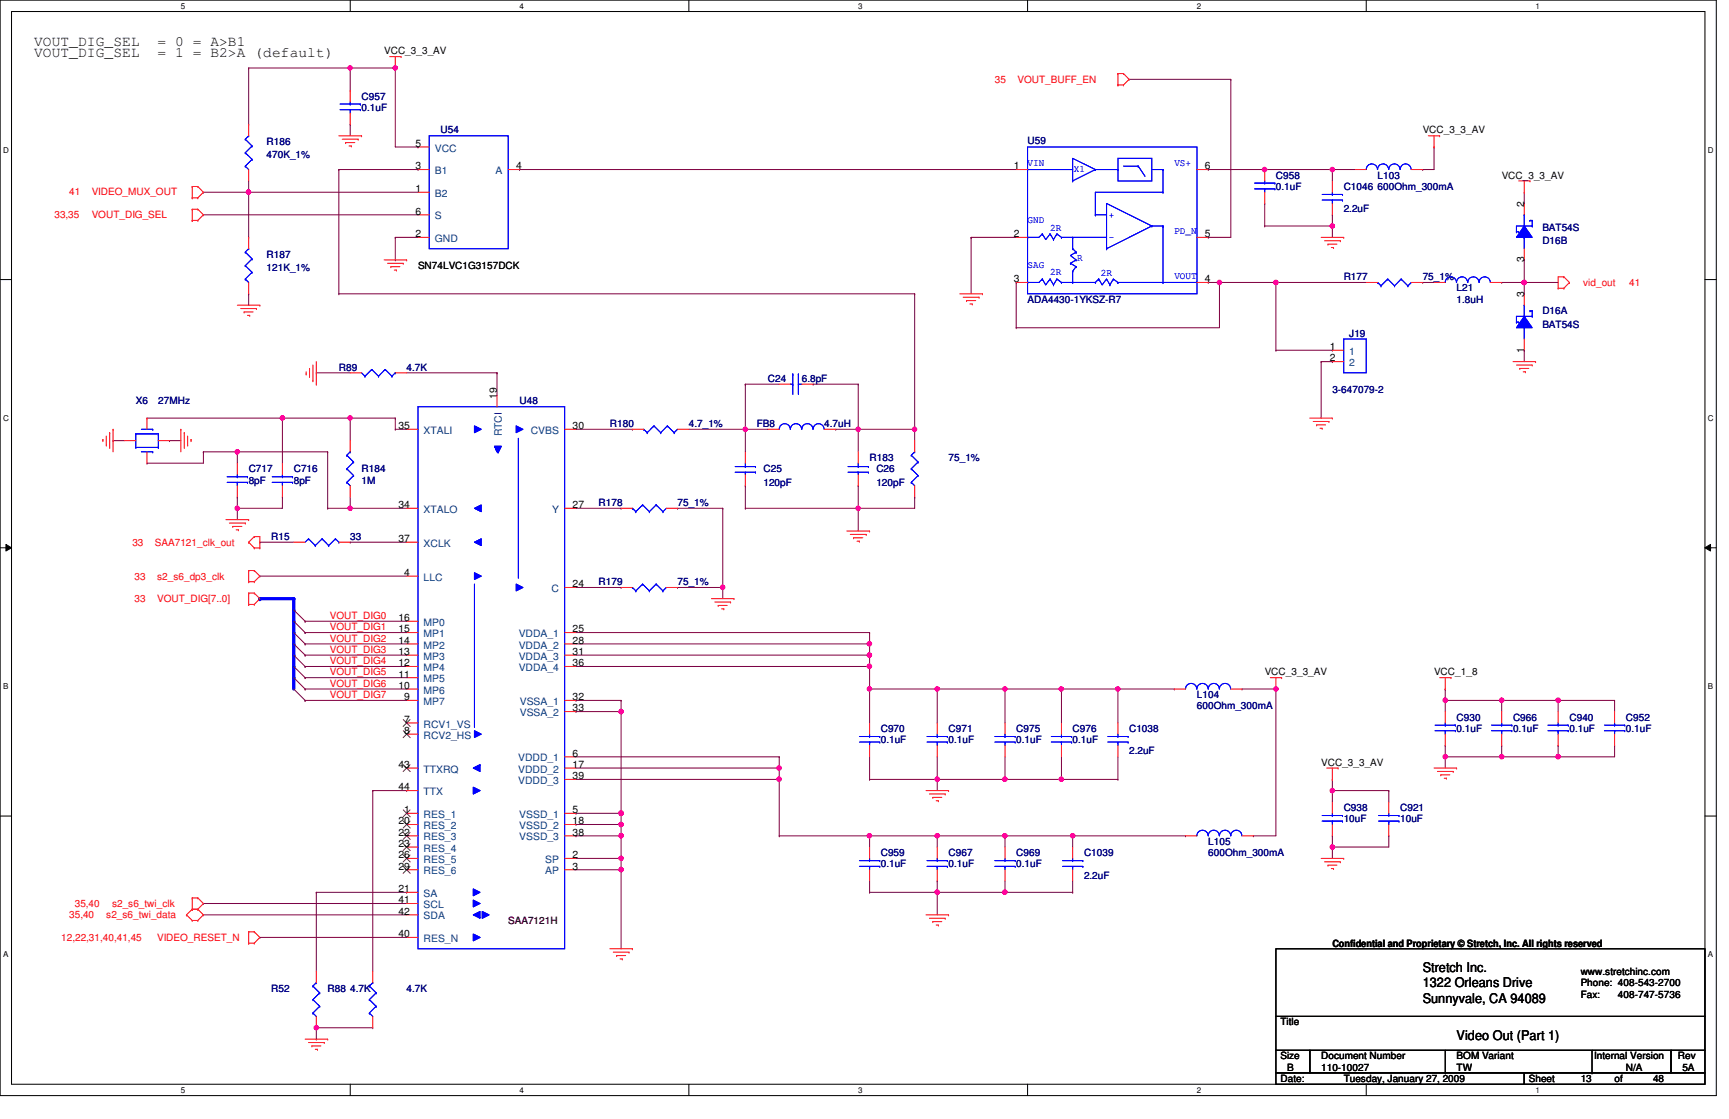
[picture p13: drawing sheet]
<svg xmlns="http://www.w3.org/2000/svg" width="432mm" height="279mm" viewBox="0 0 432 279" stroke-linecap="round" stroke-linejoin="round" font-family="sans-serif">
<defs><g id="words">
<g font-size="3.6">
<text x="8.5" y="11.4">VOUT_DIG_SEL</text>
<text x="39.3" y="11.4">= 0 = A&gt;B1</text>
<text x="8.5" y="14.3">VOUT_DIG_SEL</text>
<text x="39.3" y="14.3">= 1 = B2&gt;A (default)</text>
</g>
<g font-size="3.3">
<text x="355.3" y="242.7">Stretch Inc.</text>
<text x="355.3" y="246.5">1322 Orleans Drive</text>
<text x="355.3" y="250.4">Sunnyvale, CA 94089</text>
<text x="363.8" y="259.6">Video Out (Part 1)</text>
</g>
<g font-size="2.5">
<text x="95.9" y="13.6">VCC_3_3_AV</text>
<text x="355.3" y="33.3">VCC_3_3_AV</text>
<text x="103.8" y="36.7">5</text>
<text x="103.8" y="48">1</text>
<text x="103.8" y="42.3">3</text>
<text x="128.9" y="42.3">4</text>
<text x="253.2" y="42.3">1</text>
<text x="300.9" y="42.3">6</text>
<text x="375" y="44.6">VCC_3_3_AV</text>
<text x="103.8" y="53.6">6</text>
<text x="380.6" y="51.6" transform="rotate(-90 380.6 51.6)">2</text>
<text x="103.8" y="59.2">2</text>
<text x="253.2" y="59.2">2</text>
<text x="300.9" y="59.2">5</text>
<text x="380.6" y="65.5" transform="rotate(-90 380.6 65.5)">3</text>
<text x="104.4" y="67.1">SN74LVC1G3157DCK</text>
<text x="253.2" y="70.5">3</text>
<text x="300.9" y="70.5">4</text>
<text x="380.6" y="74.2" transform="rotate(-90 380.6 74.2)">3</text>
<text x="332.1" y="87.4">1</text>
<text x="380.6" y="88.1" transform="rotate(-90 380.6 88.1)">1</text>
<text x="332.1" y="90.3">2</text>
<text x="124.1" y="99.6" transform="rotate(-90 124.1 99.6)">19</text>
<text x="99.5" y="107.1">35</text>
<text x="143" y="107.1">30</text>
<text x="99.5" y="126.9">34</text>
<text x="143" y="126.9">27</text>
<text x="99.5" y="135.3">37</text>
<text x="101" y="143.8">4</text>
<text x="143" y="146.6">24</text>
<text x="99.5" y="155.1">16</text>
<text x="99.5" y="157.9">15</text>
<text x="99.5" y="160.7">14</text>
<text x="143" y="157.9">25</text>
<text x="143" y="160.7">28</text>
<text x="99.5" y="163.5">13</text>
<text x="99.5" y="166.4">12</text>
<text x="143" y="163.5">31</text>
<text x="143" y="166.4">36</text>
<text x="99.5" y="169.2">11</text>
<text x="99.5" y="172">10</text>
<text x="315.8" y="168.7">VCC_3_3_AV</text>
<text x="358.1" y="168.7">VCC_1_8</text>
<text x="101" y="174.8">9</text>
<text x="143" y="174.8">32</text>
<text x="143" y="177.6">33</text>
<text x="101" y="180.5">7</text>
<text x="101" y="183.3">8</text>
<text x="99.5" y="191.7">43</text>
<text x="143" y="188.9">6</text>
<text x="143" y="191.7">17</text>
<text x="329.9" y="191.2">VCC_3_3_AV</text>
<text x="99.5" y="197.4">44</text>
<text x="143" y="194.6">39</text>
<text x="101" y="203">1</text>
<text x="143" y="203">5</text>
<text x="99.5" y="205.8">20</text>
<text x="99.5" y="208.7">22</text>
<text x="143" y="205.8">18</text>
<text x="143" y="208.7">38</text>
<text x="99.5" y="211.5">23</text>
<text x="99.5" y="214.3">26</text>
<text x="143" y="214.3">2</text>
<text x="99.5" y="217.1">29</text>
<text x="143" y="217.1">3</text>
<text x="99.5" y="222.8">21</text>
<text x="99.5" y="225.6">41</text>
<text x="99.5" y="228.4">42</text>
<text x="99.5" y="234">40</text>
<text x="332.7" y="236.4">Confidential and Proprietary © Stretch, Inc. All rights reserved</text>
<text x="394.8" y="243.4">www.stretchinc.com</text>
<text x="394.8" y="246.3">Phone: 408-543-2700</text>
<text x="394.8" y="249.2">Fax:</text>
<text x="404.1" y="249.2">408-747-5736</text>
<text x="319.8" y="256">Title</text>
<text x="319.8" y="264.5">Size</text>
<text x="321.5" y="267.3">B</text>
<text x="329.9" y="264.5">Document Number</text>
<text x="329.9" y="267.3">110-10027</text>
<text x="363.8" y="264.5">BOM Variant</text>
<text x="363.8" y="267.3">TW</text>
<text x="398.1" y="264.5">Internal Version</text>
<text x="406.1" y="267.3">N/A</text>
<text x="419" y="264.5">Rev</text>
<text x="420.2" y="267.3">5A</text>
<text x="319.8" y="270.1">Date:</text>
<text x="335.6" y="270.1">Tuesday, January 27, 2009</text>
<text x="381.8" y="270.1">Sheet</text>
<text x="394.8" y="270.1">13</text>
<text x="403.2" y="270.1">of</text>
<text x="412.8" y="270.1">48</text>
</g>
<g font-size="2.5" fill="#f00">
<text x="248.5" y="20.6">35</text>
<text x="254.1" y="20.6">VOUT_BUFF_EN</text>
<text x="17.3" y="48.8">41</text>
<text x="22.9" y="48.8">VIDEO_MUX_OUT</text>
<text x="13.6" y="54.5">33,35</text>
<text x="22.9" y="54.5">VOUT_DIG_SEL</text>
<text x="395.4" y="71.4">vid_out</text>
<text x="406.9" y="71.4">41</text>
<text x="33.1" y="136.2">33</text>
<text x="38.7" y="136.2">SAA7121_clk_out</text>
<text x="33.6" y="144.7">33</text>
<text x="39.2" y="144.7">s2_s6_dp3_clk</text>
<text x="33.6" y="150.3">33</text>
<text x="39.2" y="150.3">VOUT_DIG[7..0]</text>
<text x="82.4" y="154.6">VOUT_DIG0</text>
<text x="82.4" y="160.2">VOUT_DIG2</text>
<text x="82.4" y="157.4">VOUT_DIG1</text>
<text x="82.4" y="165.9">VOUT_DIG4</text>
<text x="82.4" y="163">VOUT_DIG3</text>
<text x="82.4" y="171.5">VOUT_DIG6</text>
<text x="82.4" y="168.7">VOUT_DIG5</text>
<text x="82.4" y="174.3">VOUT_DIG7</text>
<text x="18.7" y="226.4">35,40</text>
<text x="28" y="226.4">s2_s6_twi_clk</text>
<text x="17.3" y="229.3">35,40</text>
<text x="26.5" y="229.3">s2_s6_twi_data</text>
<text x="15.3" y="234.9">12,22,31,40,41,45</text>
<text x="39.2" y="234.9">VIDEO_RESET_N</text>
</g>
<g font-size="2.5" fill="#000080">
<text x="90.3" y="24.8">C957</text>
<text x="90.3" y="27.7">0.1uF</text>
<text x="110" y="33.3">U54</text>
<text x="256.6" y="35.9">U59</text>
<text x="66.6" y="36.2">R186</text>
<text x="66.6" y="39.5">470K_1%</text>
<text x="318.6" y="44.6">C958</text>
<text x="318.6" y="47.4">0.1uF</text>
<text x="335.6" y="47.4">C1046</text>
<text x="344" y="44.6">L103</text>
<text x="344" y="47.4">600Ohm_300mA</text>
<text x="335.6" y="53">2.2uF</text>
<text x="385.2" y="57.6">BAT54S</text>
<text x="66.6" y="64.3">R187</text>
<text x="385.2" y="61">D16B</text>
<text x="66.6" y="67.7">121K_1%</text>
<text x="335.6" y="70">R177</text>
<text x="355.3" y="70">75_1%</text>
<text x="256.6" y="75.6">ADA4430-1YKSZ-R7</text>
<text x="363.8" y="72.8">L21</text>
<text x="363.8" y="75.6">1.8uH</text>
<text x="385.2" y="78.4">D16A</text>
<text x="385.2" y="81.8">BAT54S</text>
<text x="337" y="84.1">J19</text>
<text x="84.6" y="92.5">R89</text>
<text x="101.6" y="92.5">4.7K</text>
<text x="191.8" y="95.3">C24</text>
<text x="200.2" y="95.3">6.8pF</text>
<text x="33.9" y="101">X6</text>
<text x="39.5" y="101">27MHz</text>
<text x="129.8" y="101">U48</text>
<text x="332.7" y="98.2">3-647079-2</text>
<text x="152.3" y="106.6">R180</text>
<text x="172" y="106.6">4.7_1%</text>
<text x="189" y="106.6">FB8</text>
<text x="205.9" y="106.6">4.7uH</text>
<text x="62.1" y="117.9">C717</text>
<text x="73.4" y="117.9">C716</text>
<text x="90.3" y="117.9">R184</text>
<text x="190.7" y="117.9">C25</text>
<text x="217.2" y="115.1">R183</text>
<text x="218.9" y="117.9">C26</text>
<text x="236.9" y="115.1">75_1%</text>
<text x="62.1" y="120.7">8pF</text>
<text x="73.4" y="120.7">8pF</text>
<text x="90.3" y="120.7">1M</text>
<text x="190.7" y="121.3">120pF</text>
<text x="218.9" y="121.3">120pF</text>
<text x="149.5" y="126.4">R178</text>
<text x="169.2" y="126.4">75_1%</text>
<text x="67.7" y="134.8">R15</text>
<text x="87.5" y="134.8">33</text>
<text x="149.5" y="146.1">R179</text>
<text x="169.2" y="146.1">75_1%</text>
<text x="298.9" y="174.3">L104</text>
<text x="298.9" y="177.1">600Ohm_300mA</text>
<text x="363.8" y="179.9">C930</text>
<text x="377.9" y="179.9">C966</text>
<text x="392" y="179.9">C940</text>
<text x="406.1" y="179.9">C952</text>
<text x="220" y="182.8">C970</text>
<text x="220" y="185.5">0.1uF</text>
<text x="236.9" y="182.8">C971</text>
<text x="236.9" y="185.5">0.1uF</text>
<text x="253.8" y="182.8">C975</text>
<text x="253.8" y="185.5">0.1uF</text>
<text x="267.9" y="182.8">C976</text>
<text x="267.9" y="185.5">0.1uF</text>
<text x="282" y="182.8">C1038</text>
<text x="363.8" y="182.8">0.1uF</text>
<text x="377.9" y="182.8">0.1uF</text>
<text x="392" y="182.8">0.1uF</text>
<text x="406.1" y="182.8">0.1uF</text>
<text x="282" y="188.4">2.2uF</text>
<text x="335.6" y="202.5">C938</text>
<text x="349.7" y="202.5">C921</text>
<text x="335.6" y="205.3">10uF</text>
<text x="349.7" y="205.3">10uF</text>
<text x="220" y="213.7">C959</text>
<text x="236.9" y="213.7">C967</text>
<text x="253.8" y="213.7">C969</text>
<text x="270.7" y="213.7">C1039</text>
<text x="301.8" y="210.9">L105</text>
<text x="301.8" y="213.7">600Ohm_300mA</text>
<text x="220" y="216.6">0.1uF</text>
<text x="236.9" y="216.6">0.1uF</text>
<text x="253.8" y="216.6">0.1uF</text>
<text x="270.7" y="219.4">2.2uF</text>
<text x="67.7" y="247.6">R52</text>
<text x="81.8" y="247.6">R88</text>
<text x="87.5" y="247.6">4.7K</text>
<text x="101.6" y="247.6">4.7K</text>
</g>
<g font-size="2.5" fill="#004080">
<text x="108.6" y="37.8">VCC</text>
<text x="108.6" y="43.5">B1</text>
<text x="123.8" y="43.5">A</text>
<text x="108.6" y="49.1">B2</text>
<text x="108.6" y="54.8">S</text>
<text x="108.6" y="60.4">GND</text>
<text x="337" y="88.6">1</text>
<text x="337" y="91.4">2</text>
<text x="105.8" y="108.3">XTALI</text>
<text x="125.3" y="109" transform="rotate(-90 125.3 109)">RTCI</text>
<text x="132.5" y="108.3">CVBS</text>
<text x="105.8" y="128.1">XTALO</text>
<text x="137.9" y="128.1">Y</text>
<text x="105.8" y="136.5">XCLK</text>
<text x="105.8" y="145">LLC</text>
<text x="137.8" y="147.8">C</text>
<text x="105.8" y="156.3">MP0</text>
<text x="105.8" y="159.1">MP1</text>
<text x="105.8" y="161.9">MP2</text>
<text x="129.5" y="159.1">VDDA_1</text>
<text x="129.5" y="161.9">VDDA_2</text>
<text x="105.8" y="164.7">MP3</text>
<text x="105.8" y="167.6">MP4</text>
<text x="129.5" y="164.7">VDDA_3</text>
<text x="129.5" y="167.6">VDDA_4</text>
<text x="105.8" y="170.3">MP5</text>
<text x="105.8" y="173.2">MP6</text>
<text x="105.8" y="176">MP7</text>
<text x="129.8" y="176">VSSA_1</text>
<text x="129.8" y="178.8">VSSA_2</text>
<text x="105.8" y="181.7">RCV1_VS</text>
<text x="105.8" y="184.4">RCV2_HS</text>
<text x="129.4" y="190.1">VDDD_1</text>
<text x="105.8" y="192.9">TTXRQ</text>
<text x="129.4" y="192.9">VDDD_2</text>
<text x="129.4" y="195.7">VDDD_3</text>
<text x="105.8" y="198.5">TTX</text>
<text x="105.8" y="204.2">RES_1</text>
<text x="105.8" y="207">RES_2</text>
<text x="105.8" y="209.8">RES_3</text>
<text x="129.7" y="204.2">VSSD_1</text>
<text x="129.7" y="207">VSSD_2</text>
<text x="129.7" y="209.8">VSSD_3</text>
<text x="105.8" y="212.6">RES_4</text>
<text x="105.8" y="215.5">RES_5</text>
<text x="136.1" y="215.5">SP</text>
<text x="105.8" y="218.3">RES_6</text>
<text x="136.1" y="218.3">AP</text>
<text x="105.8" y="223.9">SA</text>
<text x="105.8" y="226.7">SCL</text>
<text x="105.8" y="229.6">SDA</text>
<text x="105.8" y="235.2">RES_N</text>
</g>
<g font-size="2.5" fill="#00f">
<text x="256.6" y="41.5">VIN</text>
<text x="293.3" y="41.5">VS+</text>
<text x="268.2" y="42.9">X1</text>
<text x="256.6" y="55.6">GND</text>
<text x="262.3" y="57.6">2R</text>
<text x="276.9" y="54.5">+</text>
<text x="276.9" y="59.9">-</text>
<text x="293.3" y="58.4">PD_N</text>
<text x="269" y="65.2">R</text>
<text x="256.6" y="66.9">SAG</text>
<text x="262.3" y="68.6">2R</text>
<text x="275" y="68.9">2R</text>
<text x="293.3" y="69.7">VOUT</text>
</g>
<text font-size="2.5" fill="#400040" x="126.9" y="230.7">SAA7121H</text>
<g font-size="2">
<text x="45.2" y="2.2">5</text>
<text x="129.8" y="2.2">4</text>
<text x="214.3" y="2.2">3</text>
<text x="298.9" y="2.2">2</text>
<text x="383.5" y="2.2">1</text>
<text x=".8" y="38.1">D</text>
<text x="426.5" y="38.1">D</text>
<text x=".8" y="105.1">C</text>
<text x="426.5" y="105.1">C</text>
<text x=".8" y="172">B</text>
<text x="426.5" y="172">B</text>
<text x=".8" y="239">A</text>
<text x="426.5" y="239">A</text>
<text x="45.2" y="272.9">5</text>
<text x="129.8" y="272.9">4</text>
<text x="214.3" y="272.9">3</text>
<text x="298.9" y="272.9">2</text>
<text x="383.5" y="272.9">1</text>
</g>
</g></defs>
<path d="M0 0h428.6v273.6h-428.6zM2.9 2.9h422.9v267.8h-422.9z" fill="none" stroke="#000" stroke-width=".25"/>
<g fill="#fff">
<path d="M45.2 .4h1.1v2.2h-1.1z"/>
<path d="M45.2 271.1h1.1v2.2h-1.1z"/>
</g>
<path d="M87.5 0v2.9M87.5 270.7v2.9" fill="none" stroke="#000" stroke-width=".25"/>
<g fill="#fff">
<path d="M129.8 .4h1.1v2.2h-1.1z"/>
<path d="M129.8 271.1h1.1v2.2h-1.1z"/>
</g>
<path d="M172 0v2.9M172 270.7v2.9" fill="none" stroke="#000" stroke-width=".25"/>
<g fill="#fff">
<path d="M214.3 .4h1.1v2.2h-1.1z"/>
<path d="M214.3 271.1h1.1v2.2h-1.1z"/>
</g>
<path d="M256.6 0v2.9M256.6 270.7v2.9" fill="none" stroke="#000" stroke-width=".25"/>
<g fill="#fff">
<path d="M298.9 .4h1.1v2.2h-1.1z"/>
<path d="M298.9 271.1h1.1v2.2h-1.1z"/>
</g>
<path d="M341.2 0v2.9M341.2 270.7v2.9" fill="none" stroke="#000" stroke-width=".25"/>
<g fill="#fff">
<path d="M383.5 .4h1.1v2.2h-1.1z"/>
<path d="M383.5 271.1h1.1v2.2h-1.1z"/>
<path d="M.8 36.3h1.4v2.3h-1.4z"/>
<path d="M426.5 36.3h1.4v2.3h-1.4z"/>
<path d="M.8 103.3h1.4v2.2h-1.4z"/>
<path d="M426.5 103.3h1.4v2.2h-1.4z"/>
</g>
<path d="M0 69.8h2.9M425.8 69.8h2.8" fill="none" stroke="#000" stroke-width=".25"/>
<g fill="#fff">
<path d="M.8 170.2h1.3v2.3h-1.3z"/>
<path d="M426.5 170.2h1.3v2.3h-1.3z"/>
</g>
<path d="M0 136.8h2.9M1.5 135.9l1.4 .9-1.4 .8zM425.8 136.8l1.4-.9v1.7zM425.8 136.8h2.8" fill="none" stroke="#000" stroke-width=".25"/>
<path d="M1.5 135.9l1.4 .9-1.4 .8zM425.8 136.8l1.4-.9v1.7z" fill="#000"/>
<g fill="#fff">
<path d="M.8 237.2h1.3v2.2h-1.3z"/>
<path d="M426.5 237.2h1.3v2.2h-1.3z"/>
</g>
<path d="M0 203.8h2.9M425.8 203.8h2.8" fill="none" stroke="#000" stroke-width=".25"/>
<path d="M375 70.5h.1M375 70.5h5.7" fill="none" stroke="#800040" stroke-width=".25"/>
<circle cx="380.7" cy="70.5" r=".56" fill="#f0f"/>
<circle cx="380.7" cy="70.5" r=".56" fill="none" stroke="#f0f" stroke-width=".25"/>
<path d="M380.7 64.9h.1M380.7 70.5h.1M380.7 64.9v8.5" fill="none" stroke="#800040" stroke-width=".25"/>
<circle cx="380.7" cy="70.5" r=".56" fill="#f0f"/>
<circle cx="380.7" cy="70.5" r=".56" fill="none" stroke="#f0f" stroke-width=".25"/>
<path d="M380.7 70.5h.1M380.7 70.5h8.4M389.1 174.9h.1M389.1 174.9h14.1" fill="none" stroke="#800040" stroke-width=".25"/>
<circle cx="389.1" cy="174.8" r=".56" fill="#f0f"/>
<circle cx="389.1" cy="174.8" r=".56" fill="none" stroke="#f0f" stroke-width=".25"/>
<path d="M403.2 174.9h.1M403.2 174.9v2.8M389.1 189h.1M389.1 189h14.1" fill="none" stroke="#800040" stroke-width=".25"/>
<circle cx="389.1" cy="188.9" r=".56" fill="#f0f"/>
<circle cx="389.1" cy="188.9" r=".56" fill="none" stroke="#f0f" stroke-width=".25"/>
<path d="M375 174.9h.1M375 174.9h14.1M403.2 186.1h.1M403.2 186.1v2.9" fill="none" stroke="#800040" stroke-width=".25"/>
<circle cx="375" cy="174.8" r=".56" fill="#f0f"/>
<circle cx="375" cy="174.8" r=".56" fill="none" stroke="#f0f" stroke-width=".25"/>
<path d="M389.1 174.9h.1M389.1 174.9v2.8M375 189h.1M375 189h14.1" fill="none" stroke="#800040" stroke-width=".25"/>
<circle cx="375" cy="188.9" r=".56" fill="#f0f"/>
<circle cx="375" cy="188.9" r=".56" fill="none" stroke="#f0f" stroke-width=".25"/>
<path d="M332.7 197.4h.1M332.7 197.4h14.1M389.1 186.1h.1M389.1 186.1v2.9" fill="none" stroke="#800040" stroke-width=".25"/>
<circle cx="332.7" cy="197.4" r=".56" fill="#f0f"/>
<circle cx="332.7" cy="197.4" r=".56" fill="none" stroke="#f0f" stroke-width=".25"/>
<path d="M332.7 197.4h.1M332.7 197.4v2.8M346.8 197.4h.1M346.8 197.4v2.8M332.7 211.5h.1M332.7 211.5v2.8M346.8 208.7h.1M346.8 208.7v2.8h-14.1" fill="none" stroke="#800040" stroke-width=".25"/>
<circle cx="332.7" cy="211.5" r=".56" fill="#f0f"/>
<circle cx="332.7" cy="211.5" r=".56" fill="none" stroke="#f0f" stroke-width=".25"/>
<path d="M360.9 174.9h.1M360.9 174.9v2.8M360.9 189h.1M360.9 189v2.8" fill="none" stroke="#800040" stroke-width=".25"/>
<circle cx="360.9" cy="174.8" r=".56" fill="#f0f"/>
<circle cx="360.9" cy="174.8" r=".56" fill="none" stroke="#f0f" stroke-width=".25"/>
<path d="M360.9 174.9h.1M360.9 174.9h14.1M375 174.9h.1M375 174.9v2.8M332.7 194.6h.1M332.7 194.6v2.8M360.9 189h.1M360.9 189h14.1M332.7 208.7h.1M332.7 208.7v2.8" fill="none" stroke="#800040" stroke-width=".25"/>
<circle cx="360.9" cy="188.9" r=".56" fill="#f0f"/>
<circle cx="360.9" cy="188.9" r=".56" fill="none" stroke="#f0f" stroke-width=".25"/>
<g fill="none" stroke="#800040" stroke-width=".25">
<path d="M76.2 157.9h.1M76.2 155.1h.1M76.2 157.9h25.4M76.2 155.1h25.4M76.2 174.9h.1M76.2 172h.1M76.2 169.2h.1M76.2 166.4h.1M76.2 163.6h.1M76.2 160.8h.1M76.2 174.9h25.4M76.2 172h25.4"/>
<path d="M76.2 169.2h25.4M76.2 166.4h25.4M76.2 163.6h25.4M76.2 160.8h25.4M360.9 172h.1M360.9 172v2.9M360.9 186.1h.1M360.9 186.1v2.9M375 186.1h.1M375 186.1v2.9M143.8 205.9h.1M143.8 205.9h11.3"/>
</g>
<path d="M64.9 149.5h8.5" fill="none" stroke="#00f" stroke-width=".8"/>
<circle cx="64.9" cy="149.5" r=".4" fill="#00f"/>
<path d="M73.4 169.2v2.8" fill="none" stroke="#00f" stroke-width=".8"/>
<circle cx="73.4" cy="169.2" r=".4" fill="#00f"/>
<path d="M143.8 203.1h.1M143.8 203.1h11.3M155.1 217.2h.1M155.1 217.2v19.7" fill="none" stroke="#800040" stroke-width=".25"/>
<circle cx="155.1" cy="217.1" r=".56" fill="#f0f"/>
<circle cx="155.1" cy="217.1" r=".56" fill="none" stroke="#f0f" stroke-width=".25"/>
<path d="M143.8 177.7h.1M143.8 177.7h11.3M155.1 177.7h.1M155.1 177.7v25.4" fill="none" stroke="#800040" stroke-width=".25"/>
<circle cx="155.1" cy="203" r=".56" fill="#f0f"/>
<circle cx="155.1" cy="203" r=".56" fill="none" stroke="#f0f" stroke-width=".25"/>
<circle cx="155.1" cy="177.7" r=".56" fill="#f0f"/>
<circle cx="155.1" cy="177.7" r=".56" fill="none" stroke="#f0f" stroke-width=".25"/>
<path d="M143.8 174.9h.1M143.8 174.9h11.3M155.1 174.9h.1M155.1 174.9v2.8M155.1 203.1h.1M155.1 203.1v2.8M64.9 234.1h.1M64.9 234.1h36.7" fill="none" stroke="#800040" stroke-width=".25"/>
<circle cx="155.1" cy="203" r=".56" fill="#f0f"/>
<circle cx="155.1" cy="203" r=".56" fill="none" stroke="#f0f" stroke-width=".25"/>
<path d="M155.1 205.9h.1M155.1 205.9v2.8" fill="none" stroke="#800040" stroke-width=".25"/>
<circle cx="155.1" cy="205.9" r=".56" fill="#f0f"/>
<circle cx="155.1" cy="205.9" r=".56" fill="none" stroke="#f0f" stroke-width=".25"/>
<path d="M318.6 70.5h.1M318.6 70.5h22.6M143.8 208.7h.1M143.8 208.7h11.3" fill="none" stroke="#800040" stroke-width=".25"/>
<circle cx="318.6" cy="70.5" r=".56" fill="#f0f"/>
<circle cx="318.6" cy="70.5" r=".56" fill="none" stroke="#f0f" stroke-width=".25"/>
<path d="M143.8 214.3h11.3M155.1 214.3h.1" fill="none" stroke="#800040" stroke-width=".25"/>
<circle cx="155.1" cy="214.3" r=".55" fill="#f0f"/>
<circle cx="155.1" cy="214.3" r=".55" fill="none" stroke="#f0f" stroke-width=".25"/>
<path d="M155.1 208.7h.1M155.1 208.7v5.6" fill="none" stroke="#800040" stroke-width=".25"/>
<circle cx="155.1" cy="208.7" r=".56" fill="#f0f"/>
<circle cx="155.1" cy="208.7" r=".56" fill="none" stroke="#f0f" stroke-width=".25"/>
<g fill="none" stroke="#800040" stroke-width=".25">
<path d="M143.8 126.9h11.3M155.1 126.9h.1M169.2 126.9h.1M169.2 126.9h11.3M180.5 126.9h.1M180.5 126.9v22.6M143.8 146.7h11.3M155.1 146.7h.1M169.2 146.7h.1M169.2 146.7h11.3M180.5 146.7h.1M143.8 217.2h11.3"/>
<path d="M155.1 217.2h.1M155.1 214.3h.1M155.1 214.3v2.9"/>
</g>
<circle cx="180.5" cy="146.6" r=".56" fill="#f0f"/>
<circle cx="180.5" cy="146.6" r=".56" fill="none" stroke="#f0f" stroke-width=".25"/>
<path d="M217.2 172h.1M217.2 172v8.5M50.8 228.4h.1M50.8 225.6h.1M50.8 228.4h50.8M50.8 225.6h50.8" fill="none" stroke="#800040" stroke-width=".25"/>
<circle cx="217.1" cy="172" r=".55" fill="#f0f"/>
<circle cx="217.1" cy="172" r=".55" fill="none" stroke="#f0f" stroke-width=".25"/>
<path d="M217.2 172h16.9M234.1 172h.1M234.1 172v8.5" fill="none" stroke="#800040" stroke-width=".25"/>
<circle cx="234.1" cy="172" r=".55" fill="#f0f"/>
<circle cx="234.1" cy="172" r=".55" fill="none" stroke="#f0f" stroke-width=".25"/>
<path d="M234.1 172h16.9M251 172h.1M251 172v8.5" fill="none" stroke="#800040" stroke-width=".25"/>
<circle cx="251" cy="172" r=".55" fill="#f0f"/>
<circle cx="251" cy="172" r=".55" fill="none" stroke="#f0f" stroke-width=".25"/>
<path d="M251 172h14.1M265.1 172h.1" fill="none" stroke="#800040" stroke-width=".25"/>
<circle cx="265.1" cy="172" r=".55" fill="#f0f"/>
<circle cx="265.1" cy="172" r=".55" fill="none" stroke="#f0f" stroke-width=".25"/>
<path d="M265.1 172h.1M265.1 172v8.5M265.1 172h14.1M279.2 172h.1M310.2 172h.1M310.2 172h8.4M217.2 208.7h.1M217.2 208.7v2.8M217.2 208.7h16.9M234.1 208.7h.1" fill="none" stroke="#800040" stroke-width=".25"/>
<circle cx="234.1" cy="208.7" r=".56" fill="#f0f"/>
<circle cx="234.1" cy="208.7" r=".56" fill="none" stroke="#f0f" stroke-width=".25"/>
<path d="M234.1 208.7h.1M234.1 208.7v2.8M234.1 208.7h16.9M251 208.7h.1" fill="none" stroke="#800040" stroke-width=".25"/>
<circle cx="250.9" cy="208.7" r=".56" fill="#f0f"/>
<circle cx="250.9" cy="208.7" r=".56" fill="none" stroke="#f0f" stroke-width=".25"/>
<path d="M251 208.7h.1M251 208.7v2.8M251 208.7h16.9M267.9 208.7h.1" fill="none" stroke="#800040" stroke-width=".25"/>
<circle cx="267.9" cy="208.7" r=".56" fill="#f0f"/>
<circle cx="267.9" cy="208.7" r=".56" fill="none" stroke="#f0f" stroke-width=".25"/>
<path d="M234.1 222.8h.1M234.1 222.8v5.6" fill="none" stroke="#800040" stroke-width=".25"/>
<circle cx="234.1" cy="222.8" r=".56" fill="#f0f"/>
<circle cx="234.1" cy="222.8" r=".56" fill="none" stroke="#f0f" stroke-width=".25"/>
<path d="M251 220v2.8M251 222.8h.1" fill="none" stroke="#800040" stroke-width=".25"/>
<circle cx="250.9" cy="222.8" r=".56" fill="#f0f"/>
<circle cx="250.9" cy="222.8" r=".56" fill="none" stroke="#f0f" stroke-width=".25"/>
<g fill="none" stroke="#800040" stroke-width=".25">
<path d="M217.2 194.6h.1M217.2 189v5.6M217.2 194.6h16.9M234.1 194.6h.1M234.1 189v8.4M251 194.6h.1M251 194.6h14.1M251 189v5.6M265.1 194.6h.1M265.1 189v5.6M217.2 220v2.8M234.1 220h.1"/>
<path d="M234.1 220v2.8M217.2 222.8h.1M217.2 222.8h33.8M234.1 222.8h.1"/>
</g>
<circle cx="250.9" cy="194.6" r=".56" fill="#f0f"/>
<circle cx="250.9" cy="194.6" r=".56" fill="none" stroke="#f0f" stroke-width=".25"/>
<path d="M234.1 194.6h.1M234.1 194.6h16.9" fill="none" stroke="#800040" stroke-width=".25"/>
<circle cx="234.1" cy="194.6" r=".56" fill="#f0f"/>
<circle cx="234.1" cy="194.6" r=".56" fill="none" stroke="#f0f" stroke-width=".25"/>
<path d="M143.8 157.9h73.4M217.2 157.9h.1M217.2 157.9v2.9M143.8 160.8h73.4M217.2 160.8h.1" fill="none" stroke="#800040" stroke-width=".25"/>
<circle cx="217.1" cy="160.7" r=".56" fill="#f0f"/>
<circle cx="217.1" cy="160.7" r=".56" fill="none" stroke="#f0f" stroke-width=".25"/>
<path d="M143.8 163.6h73.4M217.2 163.6h.1M217.2 160.8v2.8" fill="none" stroke="#800040" stroke-width=".25"/>
<circle cx="217.1" cy="163.6" r=".56" fill="#f0f"/>
<circle cx="217.1" cy="163.6" r=".56" fill="none" stroke="#f0f" stroke-width=".25"/>
<path d="M143.8 166.4h73.4M217.2 166.4h.1M217.2 163.6v2.8" fill="none" stroke="#800040" stroke-width=".25"/>
<circle cx="217.1" cy="166.4" r=".56" fill="#f0f"/>
<circle cx="217.1" cy="166.4" r=".56" fill="none" stroke="#f0f" stroke-width=".25"/>
<path d="M217.2 172h.1M217.2 166.4v5.6M143.8 189h50.8M194.6 189h.1M194.6 191.8h.1M194.6 189v2.8" fill="none" stroke="#800040" stroke-width=".25"/>
<circle cx="194.6" cy="191.8" r=".56" fill="#f0f"/>
<circle cx="194.6" cy="191.8" r=".56" fill="none" stroke="#f0f" stroke-width=".25"/>
<path d="M194.6 208.7h22.6M217.2 208.7h.1" fill="none" stroke="#800040" stroke-width=".25"/>
<circle cx="217.1" cy="208.7" r=".56" fill="#f0f"/>
<circle cx="217.1" cy="208.7" r=".56" fill="none" stroke="#f0f" stroke-width=".25"/>
<path d="M143.8 191.8h50.8M194.6 191.8h.1M194.6 194.6h.1M194.6 191.8v2.8" fill="none" stroke="#800040" stroke-width=".25"/>
<circle cx="194.6" cy="194.6" r=".56" fill="#f0f"/>
<circle cx="194.6" cy="194.6" r=".56" fill="none" stroke="#f0f" stroke-width=".25"/>
<path d="M318.6 172h.1M318.6 172v36.7M143.8 194.6h50.8M194.6 194.6h.1M194.6 194.6v14.1M194.6 208.7h.1" fill="none" stroke="#800040" stroke-width=".25"/>
<circle cx="318.6" cy="172" r=".55" fill="#f0f"/>
<circle cx="318.6" cy="172" r=".55" fill="none" stroke="#f0f" stroke-width=".25"/>
<g fill="none" stroke="#800040" stroke-width=".25">
<path d="M87.5 31.1h.1M87.5 31.1v2.8M358.1 36.7h.1M358.1 36.7v5.6h-2.8M315.8 50.8h.1M315.8 50.8v5.6M332.7 42.3h.1M332.7 42.3h5.7M355.3 42.3h.1M355.3 70.5h.1M355.3 70.5h2.8M143.8 107.2h14.1"/>
<path d="M157.9 107.2h.1M172 107.2h14.1M186.1 107.2h.1M64.9 143.8h.1M64.9 143.8h36.7M279.2 172h.1M279.2 172v8.5M313 208.7h.1M313 208.7h5.6M79 222.8h.1M79 222.8v19.7M79 222.8h22.6"/>
<path d="M101.6 222.8h.1M79 259.5h.1M79 256.6v2.9"/>
</g>
<circle cx="279.2" cy="172" r=".55" fill="#f0f"/>
<circle cx="279.2" cy="172" r=".55" fill="none" stroke="#f0f" stroke-width=".25"/>
<path d="M279.2 172h14.1M293.3 172h.1M265.1 194.6h.1M265.1 194.6h14.1M279.2 194.6h.1M279.2 189v5.6" fill="none" stroke="#800040" stroke-width=".25"/>
<circle cx="265" cy="194.6" r=".56" fill="#f0f"/>
<circle cx="265" cy="194.6" r=".56" fill="none" stroke="#f0f" stroke-width=".25"/>
<path d="M332.7 42.3h.1M332.7 42.3v2.9M267.9 208.7h.1M267.9 208.7v2.8M267.9 220v2.8M267.9 208.7h28.2M296.1 208.7h.1M251 222.8h.1M251 222.8h16.9M267.9 222.8h.1" fill="none" stroke="#800040" stroke-width=".25"/>
<circle cx="332.7" cy="42.3" r=".56" fill="#f0f"/>
<circle cx="332.7" cy="42.3" r=".56" fill="none" stroke="#f0f" stroke-width=".25"/>
<path d="M315.8 42.3h.1M315.8 42.3h16.9" fill="none" stroke="#800040" stroke-width=".25"/>
<circle cx="315.8" cy="42.3" r=".56" fill="#f0f"/>
<circle cx="315.8" cy="42.3" r=".56" fill="none" stroke="#f0f" stroke-width=".25"/>
<path d="M124.1 93.1h.1M124.1 93.1v5.6M93.1 197.4h.1M93.1 197.4v45.1M93.1 197.4h8.5M101.6 197.4h.1M79 256.6h14.1M93.1 256.6h.1" fill="none" stroke="#800040" stroke-width=".25"/>
<circle cx="79" cy="256.6" r=".55" fill="#f0f"/>
<circle cx="79" cy="256.6" r=".55" fill="none" stroke="#f0f" stroke-width=".25"/>
<path d="M73.4 155.1v2.8" fill="none" stroke="#00f" stroke-width=".8"/>
<circle cx="73.4" cy="155.1" r=".4" fill="#00f"/>
<path d="M73.4 152.3v2.8" fill="none" stroke="#00f" stroke-width=".8"/>
<circle cx="73.4" cy="152.3" r=".4" fill="#00f"/>
<path d="M73.4 149.5v2.8" fill="none" stroke="#00f" stroke-width=".8"/>
<circle cx="73.4" cy="149.5" r=".4" fill="#00f"/>
<path d="M73.4 160.8v2.8" fill="none" stroke="#00f" stroke-width=".8"/>
<circle cx="73.4" cy="160.8" r=".4" fill="#00f"/>
<path d="M73.4 157.9v2.9" fill="none" stroke="#00f" stroke-width=".8"/>
<circle cx="73.4" cy="157.9" r=".4" fill="#00f"/>
<path d="M73.4 166.4v2.8" fill="none" stroke="#00f" stroke-width=".8"/>
<circle cx="73.4" cy="166.4" r=".4" fill="#00f"/>
<path d="M73.4 163.6v2.8" fill="none" stroke="#00f" stroke-width=".8"/>
<circle cx="73.4" cy="163.6" r=".4" fill="#00f"/>
<path d="M62.1 48h.1M62.1 48h42.3" fill="none" stroke="#800040" stroke-width=".25"/>
<circle cx="62.1" cy="48" r=".56" fill="#f0f"/>
<circle cx="62.1" cy="48" r=".56" fill="none" stroke="#f0f" stroke-width=".25"/>
<path d="M98.7 17h.1M98.7 17v19.7" fill="none" stroke="#800040" stroke-width=".25"/>
<circle cx="98.7" cy="16.9" r=".55" fill="#f0f"/>
<circle cx="98.7" cy="16.9" r=".55" fill="none" stroke="#f0f" stroke-width=".25"/>
<g fill="none" stroke="#800040" stroke-width=".25">
<path d="M98.7 36.7h5.7M104.4 36.7h.1M50.8 53.6h.1M50.8 53.6h53.6M84.6 42.3h.1M84.6 42.3v31.1M84.6 42.3h19.8M98.7 59.3h.1M98.7 59.3h5.7M98.7 59.3v5.6M104.4 42.3h.1M84.6 73.4h.1"/>
<path d="M84.6 73.4h143.8M98.7 64.9h.1M87.5 104.4h.1M87.5 104.4h11.2M87.5 126.9h.1M87.5 126.9h14.1"/>
</g>
<circle cx="87.4" cy="126.9" r=".55" fill="#f0f"/>
<circle cx="87.4" cy="126.9" r=".55" fill="none" stroke="#f0f" stroke-width=".25"/>
<path d="M59.3 112.8h.1M59.3 112.8v2.9M59.3 112.8h22.5M70.5 104.4h.1M70.5 104.4v11.3M81.8 112.8h.1M81.8 112.8v14.1M59.3 124.1h.1M59.3 126.9h.1M59.3 124.1v5.7M70.5 124.1h.1M70.5 124.1v2.8h-11.2" fill="none" stroke="#800040" stroke-width=".25"/>
<circle cx="59.2" cy="126.9" r=".55" fill="#f0f"/>
<circle cx="59.2" cy="126.9" r=".55" fill="none" stroke="#f0f" stroke-width=".25"/>
<path d="M50.8 112.8h.1M50.8 112.8h8.5" fill="none" stroke="#800040" stroke-width=".25"/>
<circle cx="59.2" cy="112.8" r=".55" fill="#f0f"/>
<circle cx="59.2" cy="112.8" r=".55" fill="none" stroke="#f0f" stroke-width=".25"/>
<path d="M87.5 104.4h.1M87.5 104.4v5.6" fill="none" stroke="#800040" stroke-width=".25"/>
<circle cx="87.4" cy="104.3" r=".55" fill="#f0f"/>
<circle cx="87.4" cy="104.3" r=".55" fill="none" stroke="#f0f" stroke-width=".25"/>
<path d="M70.5 104.4h.1M70.5 104.4h17" fill="none" stroke="#800040" stroke-width=".25"/>
<circle cx="70.5" cy="104.3" r=".56" fill="#f0f"/>
<circle cx="70.5" cy="104.3" r=".56" fill="none" stroke="#f0f" stroke-width=".25"/>
<path d="M315.8 56.4h.1M315.8 56.4h16.9M62.1 73.4h.1M62.1 73.4v2.8M380.7 87.5h.1M380.7 87.5v2.8M81.8 126.9h.1M81.8 126.9h5.7M87.5 126.9h.1M87.5 124.1v2.8" fill="none" stroke="#800040" stroke-width=".25"/>
<circle cx="332.7" cy="56.4" r=".56" fill="#f0f"/>
<circle cx="332.7" cy="56.4" r=".56" fill="none" stroke="#f0f" stroke-width=".25"/>
<path d="M332.7 56.4h.1M332.7 53.6h.1M332.7 53.6v5.7M214.3 107.2h.1M214.3 107.2h14.1" fill="none" stroke="#800040" stroke-width=".25"/>
<circle cx="228.4" cy="107.2" r=".55" fill="#f0f"/>
<circle cx="228.4" cy="107.2" r=".55" fill="none" stroke="#f0f" stroke-width=".25"/>
<circle cx="214.3" cy="107.2" r=".55" fill="#f0f"/>
<circle cx="214.3" cy="107.2" r=".55" fill="none" stroke="#f0f" stroke-width=".25"/>
<path d="M186.1 95.9h.1M186.1 95.9v16.9M186.1 107.2h.1M186.1 107.2h5.7M228.4 107.2h.1M228.4 107.2v2.8" fill="none" stroke="#800040" stroke-width=".25"/>
<circle cx="186.1" cy="107.2" r=".55" fill="#f0f"/>
<circle cx="186.1" cy="107.2" r=".55" fill="none" stroke="#f0f" stroke-width=".25"/>
<g fill="none" stroke="#800040" stroke-width=".25">
<path d="M380.7 50.8h.1M380.7 48v2.8M186.1 95.9h.1M186.1 95.9h8.5M203.1 95.9h.1M203.1 95.9h11.2M186.1 121.3h.1M186.1 121.3v5.6M214.3 121.3h.1M214.3 126.9h.1M214.3 121.3v11.3M228.4 124.1h.1"/>
<path d="M228.4 124.1v2.8h-14.1"/>
</g>
<circle cx="214.3" cy="126.9" r=".55" fill="#f0f"/>
<circle cx="214.3" cy="126.9" r=".55" fill="none" stroke="#f0f" stroke-width=".25"/>
<path d="M129.8 42.3h.1M129.8 42.3h124M242.5 59.3h.1M242.5 59.3h11.3M253.8 70.5h.1M253.8 70.5v11.3M304.5 70.5h.1M304.5 70.5v11.3h-50.7M253.8 81.8h.1" fill="none" stroke="#800040" stroke-width=".25"/>
<circle cx="304.5" cy="70.5" r=".56" fill="#f0f"/>
<circle cx="304.5" cy="70.5" r=".56" fill="none" stroke="#f0f" stroke-width=".25"/>
<path d="M62.1 17v14.1M87.5 17v5.6M62.1 31.1h.1M87.5 22.6h.1M62.1 48h.1M62.1 59.3h.1M62.1 45.2v14.1M301.8 59.3h.1M301.8 59.3h5.6" fill="none" stroke="#800040" stroke-width=".25"/>
<circle cx="87.4" cy="16.9" r=".54" fill="#f0f"/>
<circle cx="87.4" cy="16.9" r=".54" fill="none" stroke="#f0f" stroke-width=".25"/>
<g fill="none" stroke="#800040" stroke-width=".25">
<path d="M62.1 17h.1M62.1 17h36.6M87.5 17h.1M282 19.8h.1M282 19.8h25.4M307.4 19.8h.1M307.4 19.8v39.5M50.8 48h.1M50.8 48h11.3M242.5 59.3h.1M242.5 59.3v14.1M301.8 42.3h.1"/>
<path d="M301.8 42.3h14M228.4 73.4h.1M228.4 73.4v33.8M301.8 70.5h.1M301.8 70.5h16.8v17M304.5 70.5h.1M79 93.1h.1M79 93.1h8.5M101.6 93.1h22.5M124.1 93.1h.1M214.3 95.9h.1M214.3 95.9v16.9"/>
<path d="M318.6 87.5h.1M318.6 87.5h14.1M329.9 90.3h.1M329.9 90.3v14.1M329.9 90.3h2.8M332.7 90.3h.1M332.7 87.5h.1M28.2 110h.1M28.2 110h2.9M36.7 115.7h.1M36.7 104.4h.1M36.7 104.4h33.8"/>
<path d="M42.3 110h.1M42.3 110h2.9M50.8 112.8h.1M50.8 112.8v2.9h-14.1M98.7 104.4h.1M98.7 107.2h.1M98.7 104.4v2.8M98.7 107.2h2.9M208.7 107.2h.1M208.7 107.2h5.6M214.3 107.2h.1M64.9 135.4h.1"/>
<path d="M64.9 135.4h8.5M87.5 135.4h.1M87.5 135.4h14.1M186.1 126.9h.1M186.1 126.9h28.2M73.4 152.3l2.8 2.8M73.4 155.1l2.8 2.8M73.4 157.9l2.8 2.9M76.2 155.1h.1M76.2 157.9h.1M73.4 172l2.8 2.9M73.4 169.2l2.8 2.8"/>
<path d="M73.4 166.4l2.8 2.8M73.4 163.6l2.8 2.8M73.4 160.8l2.8 2.8M76.2 174.9h.1M76.2 172h.1M76.2 169.2h.1M76.2 166.4h.1M76.2 160.8h.1M76.2 163.6h.1"/>
</g>
<g fill="none" stroke="#f00" stroke-width=".25">
<path d="M97.3 14.1h2.9M98.7 17h.1M98.7 14.1v2.9M100.2 14.1h.1M279.2 18.4h.1M279.2 18.4h1.4M279.2 18.4v2.8M280.6 18.4h.1M280.6 18.4l1.4 1.4-1.4 1.4M62.1 31.1v2.8M84.6 33.9h5.7M85.5 34.8h4"/>
<path d="M86.3 35.6h.1M86.3 35.6h2.3M87.2 36.4h.6M87.8 36.4h.1M89.5 34.8h.1M90.3 33.9h.1M279.2 21.2h.1M279.2 21.2h1.4M280.6 21.2h.1M356.7 33.9h2.8M358.1 36.7h.1M358.1 33.9v2.8"/>
<path d="M359.5 33.9h.1M48 49.4h.1M48 46.6h.1M48 55h.1M48 52.2h.1M48 49.4h1.4M48 46.6h1.4M48 46.6v2.8M48 52.2v2.8M48 55h1.4M48 52.2h1.4M49.4 46.6h.1"/>
<path d="M49.4 49.4h.1M49.4 52.2h.1M49.4 55h.1M49.4 46.6l1.4 1.4-1.4 1.4M49.4 52.2l1.4 1.4-1.4 1.4M62.1 42.3v2.9M329.9 59.3h5.7M335.6 59.3h.1M338.4 42.3h2.8M352.5 42.3h2.8M379.3 45.2h2.8M380.7 48h.1"/>
<path d="M380.7 45.2v2.8M382.1 45.2h.1M59.3 76.2h5.6M60.1 77h4M61 77.9h.1M61 77.9h2.2M61.8 78.7h.6M62.4 78.7h.1M64.1 77h.1M64.9 76.2h.1M95.9 64.9h5.7M96.8 65.7h3.9"/>
<path d="M97.6 66.6h.1M97.6 66.6h2.3M98.5 67.4h.5M99 67.4h.1M100.7 65.7h.1M101.6 64.9h.1M239.7 73.4h5.7M240.5 74.2h4M241.4 75.1h.1M241.4 75.1h2.3M242.2 75.9h.6M242.8 75.9h.1"/>
<path d="M244.5 74.2h.1M245.4 73.4h.1M330.8 60.1h3.9M331.6 61h.1M331.6 61h2.3M332.5 61.8h.5M333 61.8h.1M334.7 60.1h.1M389.1 72h.1M389.1 72h1.5M390.6 72h.1M390.6 69.1h.1"/>
<path d="M390.6 69.1l1.4 1.4M390.6 69.1h-1.5v2.9M392 70.5h.1M392 70.5l-1.4 1.5M76.5 93.4h.1M76.5 92.8v.6M77.3 92h.1M77.3 92v2.2M78.1 95.1h.1M78.1 91.1v4M79 95.9h.1M79 90.3v5.6"/>
<path d="M377.9 90.3h5.6M378.7 91.1h4M379.6 92h.1M379.6 92h2.2M380.4 92.8h.6M381 92.8h.1M382.7 91.1h.1M383.5 90.3h.1M25.7 109.7h.1M25.7 109.7v.6M26.5 111.1h.1M26.5 108.9v2.2"/>
<path d="M27.4 108h.1M27.4 108v4M28.2 107.2h.1M28.2 107.2v5.6M45.2 107.2h.1M45.2 107.2v5.6M46 108h.1M46 108v4M46.9 111.1h.1M46.9 108.9v2.2M47.7 109.7h.1M47.7 109.7v.6"/>
<path d="M191.8 107.2h2.8M205.9 107.2h2.8M214.3 112.8v2.9M214.3 118.5v2.8M228.4 110v2.8M327.1 104.4h5.6M328 105.2h3.9M328.8 106.1h.1M328.8 106.1h2.2M329.6 106.9h.6M330.2 106.9h.1M331.9 105.2h.1"/>
<path d="M332.7 104.4h.1M56.4 129.8h5.7M57.3 130.6h4M58.1 131.4h.1M58.1 131.4h2.3M59 132.3h.6M59.6 132.3h.1M61.3 130.6h.1M62.1 129.8h.1M62.1 135.4h.1M62.1 135.4l1.4 1.4M63.5 136.8h.1"/>
<path d="M63.5 134h.1M63.5 134l-1.4 1.4M63.5 136.8h1.4M63.5 134h1.4v2.8M64.9 136.8h.1M211.5 132.6h5.7M212.3 133.4h4M213.2 134.3h.1M213.2 134.3h2.3M214 135.1h.6M214.6 135.1h.1M216.3 133.4h.1"/>
<path d="M217.2 132.6h.1M228.4 121.3v2.8M62.1 145.2h.1M62.1 142.5h.1M62.1 150.9h.1M62.1 148.1h.1M62.1 142.5v2.7M62.1 148.1v2.8M62.1 145.2h1.4M62.1 142.5h1.4M62.1 150.9h1.4M62.1 148.1h1.4"/>
<path d="M63.5 142.5h.1M63.5 145.2h.1M63.5 148.1h.1M63.5 150.9h.1M63.5 142.5l1.4 1.3-1.4 1.4M63.5 148.1l1.4 1.4-1.4 1.4M177.7 149.5h5.6M178.5 150.3h4M179.4 151.2h.1M179.4 151.2h2.2M180.2 152h.6M180.8 152h.1"/>
<path d="M182.5 150.3h.1M183.3 149.5h.1M317.2 169.2h2.9M318.6 172h.1M318.6 169.2v2.8M320.1 169.2h.1M359.5 169.2h2.9M360.9 172h.1M360.9 169.2v2.8M362.4 169.2h.1M403.2 177.7v2.8M231.3 197.4h5.6"/>
<path d="M232.1 198.2h4M233 199.1h.1M233 199.1h2.2M233.8 199.9h.6M234.4 199.9h.1M236.1 198.2h.1M236.9 197.4h.1M331.3 191.8h2.9M332.7 194.6h.1M332.7 191.8v2.8M334.2 191.8h.1M358.1 191.8h5.7"/>
<path d="M359 192.6h3.9M359.8 193.5h.1M359.8 193.5h2.3M360.7 194.3h.5M361.2 194.3h.1M362.9 192.6h.1M363.8 191.8h.1M403.2 183.3v2.8M329.9 214.3h5.7M330.8 215.2h3.9M331.6 216h.1M331.6 216h2.3"/>
<path d="M332.5 216.9h.5M333 216.9h.1M334.7 215.2h.1M335.6 214.3h.1M46.6 228.4h.1M46.6 228.4l1.4 1.4M48 229.8h.1M48 227h.1M48 224.2h.1M48 224.2v2.8M48 227l-1.4 1.4M48 229.8h1.4"/>
<path d="M48 227h1.4M48 224.2h1.4M49.4 227h.1M49.4 229.8h.1M49.4 224.2h.1M49.4 227l1.4 1.4-1.4 1.4M49.4 224.2l1.4 1.4-1.4 1.4M62.1 235.5h.1M62.1 232.7h.1M62.1 235.5h1.4M62.1 232.7h1.4M62.1 232.7v2.8"/>
<path d="M63.5 232.7h.1M63.5 235.5h.1M63.5 232.7l1.4 1.4-1.4 1.4M152.3 236.9h5.6M153.2 237.7h3.9M154 238.6h.1M154 238.6h2.3M154.9 239.4h.5M155.4 239.4h.1M157.1 237.7h.1M157.9 236.9h.1M231.3 228.4h5.6"/>
<path d="M232.1 229.3h4M233 230.1h.1M233 230.1h2.2M233.8 231h.6M234.4 231h.1M236.1 229.3h.1M236.9 228.4h.1M76.2 259.5h5.6M79 242.5v2.9M79 253.8v2.8M81.8 259.5h.1M93.1 242.5v2.9"/>
<path d="M93.1 253.8v2.8M77 260.3h4M77.9 261.2h.1M77.9 261.2h2.2M78.7 262h.6M79.3 262h.1M81 260.3h.1"/>
</g>
<path d="M318.6 236.9h107.2v16.9h-107.2zM318.6 253.8h107.2v8.5h-107.2zM318.6 267.9h62.1v2.8h-62.1zM318.6 262.3h8.5v5.6h-8.5zM327.1 262.3h90.2v5.6h-90.2zM360.9 267.9h.1M360.9 262.3v5.6M380.7 267.9h45.1v2.8h-45.1zM397.6 267.9h.1M397.6 262.3v5.6M417.3 262.3h8.5v5.6h-8.5z" fill="none" stroke="#000" stroke-width=".25"/>
<g fill="none" stroke="#00f" stroke-width=".25">
<path d="M61.3 34.8h.1M61.3 38.1h.1M61.3 34.8l1.6 1.6M61.3 38.1l1.6 1.7M62.1 33.9h.1M62.1 33.9l-.8 .9M62.9 36.4h.1M62.9 39.8h.1M62.9 36.4l-1.6 1.7M62.9 39.8l-1.6 1.7M61.3 41.5h.1M61.3 41.5l.8 .8"/>
<path d="M341.2 42.3a1.4 1.4 0 0 1 1.4-1.4 1.4 1.4 0 0 1 1.4 1.4 1.4 1.4 0 0 1 1.4-1.4 1.4 1.4 0 0 1 1.4 1.4M346.8 42.3a1.4 1.4 0 0 1 1.4-1.4 1.4 1.4 0 0 1 1.4 1.4M349.7 42.3a1.38 1.38 0 0 1 1.3-1.4 1.38 1.38 0 0 1 1.4 1.4M380.7 76.2h.1M380.7 76.2v2.8M382.7 79h.1M382.7 77.6h.1M382.7 79h-4v1.4M382.7 77.6v1.4M378.7 80.4h.1M380.7 81.8h.1M380.7 81.8v2.8"/>
<path d="M194.6 107.2a1.38 1.38 0 0 1 1.4-1.4 1.38 1.38 0 0 1 1.4 1.4M197.4 107.2a1.4 1.4 0 0 1 1.4-1.4 1.4 1.4 0 0 1 1.4 1.4M200.2 107.2a1.4 1.4 0 0 1 1.4-1.4 1.4 1.4 0 0 1 1.4 1.4M203.1 107.2a1.38 1.38 0 0 1 1.3-1.4 1.38 1.38 0 0 1 1.4 1.4M211.8 116.5h5.1M211.8 117.9h5.1M214.3 117.9h.1M214.3 116.5h.1M214.3 115.7v.8M214.3 117.9v.6M216.9 116.5h.1M216.9 117.9h.1"/>
<path d="M227.6 113.7h.1M227.6 117.1h.1M227.6 113.7l1.7 1.7M227.6 117.1l1.7 1.6M228.4 112.8h.1M228.4 112.8l-.8 .9M229.3 115.4h.1M229.3 118.7h.1M229.3 115.4l-1.7 1.7M229.3 118.7l-1.7 1.7M227.6 120.4h.1M227.6 120.4l.8 .9"/>
<path d="M400.7 182.5h5.1M400.7 181.1h5.1M403.2 181.1h.1M403.2 182.5h.1M403.2 180.5v.6M403.2 182.5v.8M405.8 182.5h.1M405.8 181.1h.1M78.1 246.2h.1M78.1 249.6h.1M78.1 252.9h.1M78.1 246.2l1.7 1.7"/>
<path d="M78.1 249.6l1.7 1.6M78.1 252.9l.9 .9M79 245.4h.1M79 245.4l-.9 .8M79.8 247.9h.1M79.8 251.2h.1M79.8 247.9l-1.7 1.7M79.8 251.2l-1.7 1.7M92.2 246.2h.1M92.2 249.6h.1M92.2 252.9h.1M92.2 246.2l1.7 1.7"/>
<path d="M92.2 249.6l1.7 1.6M92.2 252.9l.9 .9M93.1 245.4h.1M93.1 245.4l-.9 .8M93.9 247.9h.1M93.9 251.2h.1M93.9 247.9l-1.7 1.7M93.9 251.2l-1.7 1.7"/>
</g>
<path d="M380.7 79l2 2.8h-4z" fill-rule="evenodd" fill="#00f"/>
<g fill="none" stroke="#00f" stroke-width=".25">
<path d="M380.7 79l2 2.8h-4zM380.7 76.2h.1M380.7 76.2v2.8M382.1 77.6h.1M382.1 77.6h.6M382.7 79h.1M382.7 77.6h.1M382.7 79h-4v1.4M382.7 77.6v1.4M378.7 80.4h.1M378.7 80.4h.6M379.3 80.4h.1"/>
<path d="M380.7 81.8h.1M380.7 81.8v2.8"/>
</g>
<path d="M380.7 79l2 2.8h-4z" fill-rule="evenodd" fill="#00f"/>
<g fill="none" stroke="#00f" stroke-width=".25">
<path d="M84.9 27.4h5.1M84.9 26h5.1M87.5 26h.1M87.5 27.4h.1M87.5 25.4v.6M87.5 27.4v.8M90 27.4h.1M90 26h.1M330.2 50h5.1M330.2 48.6h5.1M332.7 48.6h.1M332.7 50h.1"/>
<path d="M332.7 48v.6M332.7 50v.8M335.3 50h.1M335.3 48.6h.1M380.7 79l2 2.8h-4zM382.1 77.6h.1M382.1 77.6h.6M197.4 95.9h.6M198 95.9h.1M198 93.4h.1M198 93.4v5.1M199.4 93.4h.1"/>
<path d="M199.4 95.9h.1M199.4 95.9h.8M199.4 93.4v5.1M378.7 80.4h.6M379.3 80.4h.1M33.9 108.3h.1M33.9 111.7h.1M33.9 111.7h5.6M33.9 108.3h5.6M33.9 108.3v3.4M35.3 112.8h2.8M35.3 107.2h2.8"/>
<path d="M38.1 112.8h.1M38.1 107.2h.1M39.5 111.7h.1M39.5 108.3h.1M39.5 108.3v3.4M68 119h5.1M70.5 119h.1M70.5 118.5v.5M73.1 119h.1M104.4 101.6h36.6v135.3h-36.6zM183.6 116.5h5.1M183.6 117.9h5.1"/>
<path d="M186.1 117.9h.1M186.1 116.5h.1M186.1 115.7v.8M186.1 117.9v.6M188.7 116.5h.1M188.7 117.9h.1M68 120.4h5.1M70.5 120.4h.1M70.5 120.4v.9M73.1 120.4h.1M157.9 126.9h.1M157.9 126.9l.9 .9"/>
<path d="M158.8 127.8h.1M160.5 126.1h.1M160.5 126.1l-1.7 1.7M160.5 126.1l1.7 1.7M162.2 127.8h.1M163.9 126.1h.1M163.9 126.1l-1.7 1.7M163.9 126.1l1.7 1.7M165.6 127.8h.1M166.4 126.9l-.8 .9M118.5 145.8v35.6M157.9 146.7h.1"/>
<path d="M157.9 146.7l.9 .8M158.8 147.5h.1M160.5 145.8h.1M160.5 145.8l-1.7 1.7M160.5 145.8l1.7 1.7M162.2 147.5h.1M163.9 145.8h.1M163.9 145.8l-1.7 1.7M163.9 145.8l1.7 1.7M165.6 147.5h.1M166.4 146.7l-.8 .8M296.1 172a1.4 1.4 0 0 1 1.4-1.4 1.4 1.4 0 0 1 1.4 1.4"/>
<path d="M298.9 172a1.4 1.4 0 0 1 1.4-1.4 1.4 1.4 0 0 1 1.4 1.4M301.8 172a1.38 1.38 0 0 1 1.3-1.4 1.38 1.38 0 0 1 1.4 1.4M304.5 172a1.4 1.4 0 0 1 1.4-1.4 1.4 1.4 0 0 1 1.4 1.4M118.5 181.4h.1M214.6 185.3h5.1M214.6 183.9h5.1M217.2 183.9h.1M217.2 185.3h.1M217.2 183.3v.6M217.2 185.3v.8M219.7 185.3h.1M219.7 183.9h.1"/>
<path d="M231.5 185.3h5.1M231.5 183.9h5.1M234.1 183.9h.1M234.1 185.3h.1M234.1 183.3v.6M234.1 185.3v.8M236.6 185.3h.1M236.6 183.9h.1M248.5 185.3h5M248.5 183.9h5M251 183.9h.1M251 185.3h.1"/>
<path d="M251 183.3v.6M251 185.3v.8M253.5 185.3h.1M253.5 183.9h.1M262.6 185.3h5M262.6 183.9h5M265.1 183.9h.1M265.1 185.3h.1M265.1 183.3v.6M265.1 185.3v.8M267.6 185.3h.1M267.6 183.9h.1"/>
<path d="M276.6 185.3h5.1M276.6 183.9h5.1M279.2 183.9h.1M279.2 185.3h.1M279.2 183.3v.6M279.2 185.3v.8M281.7 185.3h.1M281.7 183.9h.1M358.4 182.5h5.1M358.4 181.1h5.1M360.9 181.1h.1M360.9 182.5h.1"/>
<path d="M360.9 180.5v.6M360.9 182.5v.8M363.5 182.5h.1M363.5 181.1h.1M372.5 182.5h5.1M372.5 181.1h5.1M375 181.1h.1M375 182.5h.1M375 180.5v.6M375 182.5v.8M377.6 182.5h.1M377.6 181.1h.1"/>
<path d="M248.5 216.3h5M248.5 214.9h5M251 214.9h.1M251 216.3h.1M251 214.3v.6M251 216.3v.9M253.5 216.3h.1M253.5 214.9h.1M298.9 208.7a1.4 1.4 0 0 1 1.4-1.4 1.4 1.4 0 0 1 1.4 1.4M301.8 208.7a1.38 1.38 0 0 1 1.3-1.4 1.38 1.38 0 0 1 1.4 1.4M304.5 208.7a1.4 1.4 0 0 1 1.4-1.4 1.4 1.4 0 0 1 1.4 1.4 1.4 1.4 0 0 1 1.4-1.4 1.4 1.4 0 0 1 1.4 1.4M330.2 205h5.1"/>
<path d="M330.2 203.6h5.1M332.7 203.6h.1M332.7 205h.1M332.7 203.1v.5M332.7 205v.9M335.3 205h.1M335.3 203.6h.1M344.3 205h5.1M344.3 203.6h5.1M346.8 203.6h.1M346.8 205h.1M346.8 203.1v.5"/>
<path d="M346.8 205v.9M349.4 205h.1M349.4 203.6h.1"/>
</g>
<g fill="none" stroke="#f00" stroke-width=".25">
<path d="M87.5 22.6v2.8M87.5 28.2v2.9M332.7 45.2v2.8M332.7 50.8v2.8M380.7 73.4v2.8M194.6 95.9h2.8M200.2 95.9h2.9M380.7 84.6v2.9M31.1 110h2.8M36.7 104.4v2.8M36.7 112.8v2.9M39.5 110h2.8"/>
<path d="M70.5 115.7v2.8M186.1 112.8v2.9M186.1 118.5v2.8M70.5 121.3v2.8M155.1 126.9h2.8M166.4 126.9h2.8M155.1 146.7h2.8M166.4 146.7h2.8M293.3 172h2.8M307.4 172h2.8M360.9 177.7v2.8M375 177.7v2.8"/>
<path d="M217.2 180.5v2.8M217.2 186.1v2.9M234.1 180.5v2.8M234.1 186.1v2.9M251 180.5v2.8M251 186.1v2.9M265.1 180.5v2.8M265.1 186.1v2.9M279.2 180.5v2.8M279.2 186.1v2.9M360.9 183.3v2.8M375 183.3v2.8"/>
<path d="M251 211.5v2.8M251 217.2v2.8M296.1 208.7h2.8M310.2 208.7h2.8M332.7 200.2v2.9M332.7 205.9v2.8M346.8 200.2v2.9M346.8 205.9v2.8"/>
</g>
<path d="M118.5 143l1.7 .8-1.7 .9z" fill="#00f"/>
<path d="M118.5 143l1.7 .8-1.7 .9z" fill="none" stroke="#00f" stroke-width=".25"/>
<path d="M118.5 182.5l1.7 .8-1.7 .8z" fill="#00f"/>
<path d="M118.5 182.5l1.7 .8-1.7 .8z" fill="none" stroke="#00f" stroke-width=".25"/>
<path d="M118.2 196.6l1.7 .8-1.7 .8z" fill="#00f"/>
<path d="M118.2 196.6l1.7 .8-1.7 .8z" fill="none" stroke="#00f" stroke-width=".25"/>
<path d="M118.2 191.8l1.7-.9v1.7z" fill="#00f"/>
<path d="M118.2 191.8l1.7-.9v1.7z" fill="none" stroke="#00f" stroke-width=".25"/>
<path d="M118.2 233.2l1.7 .9-1.7 .8z" fill="#00f"/>
<path d="M118.2 233.2l1.7 .9-1.7 .8z" fill="none" stroke="#00f" stroke-width=".25"/>
<path d="M118.2 222l1.7 .8-1.7 .8z" fill="#00f"/>
<path d="M118.2 222l1.7 .8-1.7 .8z" fill="none" stroke="#00f" stroke-width=".25"/>
<path d="M118.2 224.7l1.7 .9-1.7 .8z" fill="#00f"/>
<path d="M118.2 224.7l1.7 .9-1.7 .8z" fill="none" stroke="#00f" stroke-width=".25"/>
<path d="M118.2 228.4l1.7-.8v1.7z" fill="#00f"/>
<path d="M118.2 228.4l1.7-.8v1.7z" fill="none" stroke="#00f" stroke-width=".25"/>
<path d="M120.4 227.6l1.7 .8-1.7 .9z" fill="#00f"/>
<path d="M120.4 227.6l1.7 .8-1.7 .9z" fill="none" stroke="#00f" stroke-width=".25"/>
<path d="M118.5 135.4l1.7-.9v1.7z" fill="#00f"/>
<path d="M118.5 135.4l1.7-.9v1.7z" fill="none" stroke="#00f" stroke-width=".25"/>
<path d="M118.5 106.3l1.7 .9-1.7 .8z" fill="#00f"/>
<path d="M118.5 106.3l1.7 .9-1.7 .8z" fill="none" stroke="#00f" stroke-width=".25"/>
<path d="M118.5 126.9l1.7-.8v1.7z" fill="#00f"/>
<path d="M129.5 109.4v34.7M118.5 126.9l1.7-.8v1.7zM129.5 144.1h.1" fill="none" stroke="#00f" stroke-width=".25"/>
<path d="M128.9 106.3l1.7 .9-1.7 .8z" fill="#00f"/>
<path d="M128.9 106.3l1.7 .9-1.7 .8z" fill="none" stroke="#00f" stroke-width=".25"/>
<path d="M128.9 145.8l1.7 .9-1.7 .8z" fill="#00f"/>
<path d="M128.9 145.8l1.7 .9-1.7 .8z" fill="none" stroke="#00f" stroke-width=".25"/>
<path d="M123.5 111.4h1.7l-.8 1.7z" fill-rule="evenodd" fill="#00f"/>
<path d="M104.4 101.6h36.6v135.3h-36.6zM123.5 111.4h1.7l-.8 1.7zM118.5 145.8v35.6M118.5 181.4h.1" fill="none" stroke="#00f" stroke-width=".25"/>
<path d="M118.5 143l1.7 .8-1.7 .9z" fill="#00f"/>
<path d="M118.5 143l1.7 .8-1.7 .9z" fill="none" stroke="#00f" stroke-width=".25"/>
<path d="M118.5 182.5l1.7 .8-1.7 .8z" fill="#00f"/>
<path d="M118.5 182.5l1.7 .8-1.7 .8z" fill="none" stroke="#00f" stroke-width=".25"/>
<path d="M118.2 196.6l1.7 .8-1.7 .8z" fill="#00f"/>
<path d="M118.2 196.6l1.7 .8-1.7 .8z" fill="none" stroke="#00f" stroke-width=".25"/>
<path d="M118.2 191.8l1.7-.9v1.7z" fill="#00f"/>
<path d="M118.2 191.8l1.7-.9v1.7z" fill="none" stroke="#00f" stroke-width=".25"/>
<path d="M118.2 233.2l1.7 .9-1.7 .8z" fill="#00f"/>
<path d="M118.2 233.2l1.7 .9-1.7 .8z" fill="none" stroke="#00f" stroke-width=".25"/>
<path d="M118.2 222l1.7 .8-1.7 .8z" fill="#00f"/>
<path d="M118.2 222l1.7 .8-1.7 .8z" fill="none" stroke="#00f" stroke-width=".25"/>
<path d="M118.2 224.7l1.7 .9-1.7 .8z" fill="#00f"/>
<path d="M118.2 224.7l1.7 .9-1.7 .8z" fill="none" stroke="#00f" stroke-width=".25"/>
<path d="M118.2 228.4l1.7-.8v1.7z" fill="#00f"/>
<path d="M118.2 228.4l1.7-.8v1.7z" fill="none" stroke="#00f" stroke-width=".25"/>
<path d="M120.4 227.6l1.7 .8-1.7 .9z" fill="#00f"/>
<path d="M120.4 227.6l1.7 .8-1.7 .9z" fill="none" stroke="#00f" stroke-width=".25"/>
<path d="M118.5 135.4l1.7-.9v1.7z" fill="#00f"/>
<path d="M118.5 135.4l1.7-.9v1.7z" fill="none" stroke="#00f" stroke-width=".25"/>
<path d="M118.5 106.3l1.7 .9-1.7 .8z" fill="#00f"/>
<path d="M118.5 106.3l1.7 .9-1.7 .8z" fill="none" stroke="#00f" stroke-width=".25"/>
<path d="M118.5 126.9l1.7-.8v1.7z" fill="#00f"/>
<path d="M129.5 109.4v34.7M118.5 126.9l1.7-.8v1.7zM129.5 144.1h.1" fill="none" stroke="#00f" stroke-width=".25"/>
<path d="M128.9 106.3l1.7 .9-1.7 .8z" fill="#00f"/>
<path d="M128.9 106.3l1.7 .9-1.7 .8z" fill="none" stroke="#00f" stroke-width=".25"/>
<path d="M128.9 145.8l1.7 .9-1.7 .8z" fill="#00f"/>
<path d="M128.9 145.8l1.7 .9-1.7 .8z" fill="none" stroke="#00f" stroke-width=".25"/>
<path d="M123.5 111.4h1.7l-.8 1.7z" fill-rule="evenodd" fill="#00f"/>
<g fill="none" stroke="#00f" stroke-width=".25">
<path d="M378.7 57.9h.1M380.7 59.3h.1M380.7 53.6h.1M380.7 53.6v2.8M380.7 59.3v2.8M382.7 56.4h.1M382.7 55h.1M382.7 56.4h-4v1.5M382.7 55v1.4M56.7 119h5.1M59.3 119h.1M59.3 118.5v.5"/>
<path d="M61.8 119h.1M123.5 111.4h1.7l-.8 1.7zM56.7 120.4h5.1M59.3 120.4h.1M59.3 120.4v.9M61.8 120.4h.1M386.6 182.5h5.1M386.6 181.1h5.1M389.1 181.1h.1M389.1 182.5h.1M389.1 180.5v.6M389.1 182.5v.8"/>
<path d="M391.7 182.5h.1M391.7 181.1h.1"/>
</g>
<g fill="none" stroke="#f00" stroke-width=".25">
<path d="M124.1 98.7v2.9M59.3 115.7v2.8M101.6 107.2h2.8M141 107.2h2.8M59.3 121.3v2.8M101.6 135.4h2.8M101.6 126.9h2.8M141 126.9h2.8M101.6 143.8h2.8M101.6 155.1h2.8M101.6 157.9h2.8M141 157.9h2.8"/>
<path d="M141 146.7h2.8M101.6 163.6h2.8M101.6 166.4h2.8M101.6 160.8h2.8M101.6 169.2h2.8M101.6 172h2.8M101.6 174.9h2.8M141 163.6h2.8M141 166.4h2.8M141 160.8h2.8M141 174.9h2.8M141 177.7h2.8"/>
<path d="M389.1 177.7v2.8M101.6 180.5h2.8M101.6 191.8h2.8M101.6 197.4h2.8M101.6 183.3h2.8M141 189h2.8M141 191.8h2.8M141 194.6h2.8M389.1 183.3v2.8M101.6 214.3h2.8M101.6 217.2h2.8M101.6 203.1h2.8"/>
<path d="M101.6 205.9h2.8M101.6 208.7h2.8M101.6 211.5h2.8M141 214.3h2.8M141 217.2h2.8M141 203.1h2.8M141 205.9h2.8M141 208.7h2.8M101.6 222.8h2.8M101.6 228.4h2.8M101.6 225.6h2.8M101.6 234.1h2.8"/>
</g>
<g fill="none" stroke="#804000" stroke-width=".25">
<path d="M100.7 179.7l1.7 1.7M102.4 179.7l-1.7 1.7M100.7 182.5l1.7 1.7M100.7 190.9l1.7 1.8M102.4 182.5l-1.7 1.7M102.4 190.9l-1.7 1.8M100.7 210.7l1.7 1.7M100.7 213.5l1.7 1.7M100.7 216.3l1.7 1.8M100.7 202.2l1.7 1.8M100.7 205l1.7 1.8M100.7 207.9l1.7 1.7"/>
<path d="M102.4 210.7l-1.7 1.7M102.4 213.5l-1.7 1.7M102.4 216.3l-1.7 1.8M102.4 202.2l-1.7 1.8M102.4 205l-1.7 1.8M102.4 207.9l-1.7 1.7"/>
</g>
<path d="M380.7 56.4l2 2.9h-4z" fill-rule="evenodd" fill="#00f"/>
<g fill="none" stroke="#00f" stroke-width=".25">
<path d="M378.7 57.9h.1M378.7 57.9h.6M379.3 57.9h.1M380.7 56.4l2 2.9h-4zM380.7 59.3h.1M380.7 53.6h.1M380.7 53.6v2.8M380.7 59.3v2.8M382.1 55h.1M382.1 55h.6M382.7 56.4h.1M382.7 55h.1"/>
<path d="M382.7 56.4h-4v1.5M382.7 55v1.4"/>
</g>
<path d="M380.7 56.4l2 2.9h-4z" fill-rule="evenodd" fill="#00f"/>
<g fill="none" stroke="#00f" stroke-width=".25">
<path d="M107.2 33.9h19.7v28.2h-19.7zM256.6 36.7h42.3v36.7h-42.3zM279.2 39.5h8.5v5.7h-8.5zM256.6 42.3h.1M256.6 59.3h.1M256.6 42.3h11.3M260.3 58.4h.1M260.3 58.4l-.8 .9h-2.9M260.3 58.4l.9 1.4 1.1-1.4M262.3 58.4h.1M262.3 58.4l.8 1.4M263.1 59.8h.1"/>
<path d="M263.9 58.4h.1M263.9 58.4l1.2 .9M263.9 58.4l-.8 1.4M265.1 59.3h.1M265.1 59.3h11.3M267.9 45.2h.1M267.9 59.3h.1M267.9 59.3v2.8M273.6 42.3h.1M273.6 53.6h.1M273.6 42.3l-5.7-2.8v5.7M273.6 42.3l-5.7 2.9"/>
<path d="M273.6 42.3h5.6M273.6 53.6h2.8M279.2 42.3h.1M280.6 41.5h3.7M284.3 41.5h.1M284.3 41.5l1.7 2.5M287.7 56.4h.1M287.7 56.4l-11.3-5.6v11.3M287.7 56.4l-11.3 5.7M287.7 56.4h2.7M287.7 42.3h2.7M290.4 56.4h.1"/>
<path d="M290.4 42.3h.1M290.4 48h.1M290.4 42.3v5.7M290.4 56.4v14.1M290.4 48h-16.8v5.6M313.3 47.2h5.1M313.3 45.7h5.1M315.8 45.7h.1M315.8 47.2h.1M315.8 45.2v.5M315.8 47.2v.8M318.4 47.2h.1"/>
<path d="M318.4 45.7h.1M378.7 57.9h.6M379.3 57.9h.1M380.7 56.4l2 2.9h-4zM382.1 55h.1M382.1 55h.6M61.3 62.9h.1M61.3 66.3h.1M61.3 69.7h.1M61.3 62.9l1.6 1.7M61.3 66.3l1.6 1.7M61.3 69.7l.8 .8"/>
<path d="M62.1 62.1h.1M62.1 62.1l-.8 .8M62.9 64.6h.1M62.9 68h.1M62.9 64.6l-1.6 1.7M62.9 68l-1.6 1.7M256.6 70.5h.1M260.3 69.7h.1M260.3 69.7l-.8 .8h-2.9M260.3 69.7l.9 1.4 1.1-1.4M262.3 69.7h.1M262.3 69.7l.8 1.4"/>
<path d="M263.1 71.1h.1M263.9 69.7h.1M263.9 69.7l1.2 .8M263.9 69.7l-.8 1.4M265.1 70.5h.1M265.1 70.5h8.5M267.3 65.7h.1M267.3 65.7l1.4 .9M267.9 62.1h.1M267.9 70.5h.1M267.9 67.7h.1M267.9 67.7v2.8"/>
<path d="M267.9 62.1l.8 .8M268.7 62.9h.1M268.7 64.9h.1M268.7 66.6h.1M268.7 62.9l-1.4 .9 1.4 1.1M268.7 64.9l-1.4 .8M268.7 66.6l-.8 1.1M273.6 70.5h.1M274.4 69.7h.1M274.4 69.7l.9 1.4 1.1-1.4M274.4 69.7l-.8 .8M276.4 62.1h.1"/>
<path d="M276.4 69.7h.1M276.4 69.7l.8 1.4M277.2 71.1h.1M278 69.7h.1M278 69.7l1.2 .8M278 69.7l-.8 1.4M279.2 70.5h.1M279.2 70.5h19.7M290.4 70.5h.1M344 70.5h.1M344 70.5l.9 .9M344.9 71.4h.1"/>
<path d="M346.6 69.7h.1M346.6 69.7l-1.7 1.7M346.6 69.7l1.7 1.7M348.3 71.4h.1M349.9 69.7h.1M349.9 69.7l-1.6 1.7M349.9 69.7l1.7 1.7M351.6 71.4h.1M352.5 70.5l-.9 .9M360.9 70.5a1.4 1.4 0 0 1 1.4-1.4 1.4 1.4 0 0 1 1.4 1.4 1.4 1.4 0 0 1 1.4-1.4 1.4 1.4 0 0 1 1.4 1.4M366.6 70.5a1.4 1.4 0 0 1 1.4-1.4 1.4 1.4 0 0 1 1.4 1.4M369.4 70.5a1.4 1.4 0 0 1 1.4-1.4 1.4 1.4 0 0 1 1.4 1.4"/>
<path d="M90.3 93.1l.8 .8M91.1 93.9h.1M92.8 92.2h.1M92.8 92.2l1.7 1.7M92.8 92.2l-1.7 1.7M94.5 93.9h.1M96.2 92.2h.1M96.2 92.2l1.7 1.7M96.2 92.2l-1.7 1.7M97.9 93.9h.1M98.7 93.1h.1M98.7 93.1l-.8 .8"/>
<path d="M335.6 84.6h5.6v8.5h-5.6zM86.6 113.7h.1M86.6 117.1h.1M86.6 113.7l1.7 1.7M86.6 117.1l1.7 1.6M87.5 112.8h.1M87.5 112.8l-.9 .9M88.3 115.4h.1M88.3 118.7h.1M88.3 115.4l-1.7 1.7M88.3 118.7l-1.7 1.7M160.8 107.2h.1"/>
<path d="M160.8 107.2l.8 .8M161.6 108h.1M163.3 106.3h.1M163.3 106.3l-1.7 1.7M163.3 106.3l1.7 1.7M165 108h.1M166.7 106.3h.1M166.7 106.3l-1.7 1.7M166.7 106.3l1.7 1.7M168.4 108h.1M169.2 107.2l-.8 .8M77 134.5h.1"/>
<path d="M77 134.5l1.7 1.7M77 134.5l-.8 .9M78.7 136.2h.1M80.4 134.5h.1M80.4 134.5l1.7 1.7M80.4 134.5l-1.7 1.7M82.1 136.2h.1M83.8 134.5h.1M83.8 134.5l.8 .9M83.8 134.5l-1.7 1.7M84.6 135.4h.1M86.6 120.4h.1"/>
<path d="M86.6 120.4l.9 .9M214.6 216.3h5.1M214.6 214.9h5.1M217.2 214.9h.1M217.2 216.3h.1M217.2 214.3v.6M217.2 216.3v.9M219.7 216.3h.1M219.7 214.9h.1M231.5 216.3h5.1M231.5 214.9h5.1M234.1 214.9h.1"/>
<path d="M234.1 216.3h.1M234.1 214.3v.6M234.1 216.3v.9M236.6 216.3h.1M236.6 214.9h.1M265.3 216.3h5.1M265.3 214.9h5.1M267.9 214.9h.1M267.9 216.3h.1M267.9 214.3v.6M267.9 216.3v.9M270.4 216.3h.1"/>
<path d="M270.4 214.9h.1"/>
</g>
<g fill="none" stroke="#f00" stroke-width=".25">
<path d="M104.4 36.7h2.8M62.1 59.3v2.8M104.4 42.3h2.8M104.4 48h2.8M104.4 59.3h2.8M104.4 53.6h2.8M126.9 42.3h2.9M253.8 42.3h2.8M253.8 59.3h2.8M298.9 42.3h2.9M298.9 59.3h2.9M315.8 42.3v2.9"/>
<path d="M315.8 48v2.8M380.7 50.8v2.8M62.1 70.5v2.9M253.8 70.5h2.8M298.9 70.5h2.9M341.2 70.5h2.8M352.5 70.5h2.8M358.1 70.5h2.8M372.2 70.5h2.8M380.7 62.1v2.8M87.5 93.1h2.8M98.7 93.1h2.9"/>
<path d="M332.7 87.5h2.9M332.7 90.3h2.9M87.5 110v2.8M157.9 107.2h2.9M169.2 107.2h2.8M73.4 135.4h2.8M84.6 135.4h2.9M87.5 121.3v2.8M217.2 211.5v2.8M217.2 217.2v2.8M234.1 211.5v2.8M234.1 217.2v2.8"/>
<path d="M267.9 211.5v2.8M267.9 217.2v2.8"/>
</g>
<circle cx="380.7" cy="70.5" r=".56" fill="#f0f"/>
<circle cx="380.7" cy="70.5" r=".56" fill="none" stroke="#f0f" stroke-width=".25"/>
<circle cx="380.7" cy="70.5" r=".56" fill="#f0f"/>
<circle cx="380.7" cy="70.5" r=".56" fill="none" stroke="#f0f" stroke-width=".25"/>
<circle cx="389.1" cy="174.8" r=".56" fill="#f0f"/>
<circle cx="389.1" cy="174.8" r=".56" fill="none" stroke="#f0f" stroke-width=".25"/>
<circle cx="389.1" cy="188.9" r=".56" fill="#f0f"/>
<circle cx="389.1" cy="188.9" r=".56" fill="none" stroke="#f0f" stroke-width=".25"/>
<circle cx="375" cy="174.8" r=".56" fill="#f0f"/>
<circle cx="375" cy="174.8" r=".56" fill="none" stroke="#f0f" stroke-width=".25"/>
<circle cx="375" cy="188.9" r=".56" fill="#f0f"/>
<circle cx="375" cy="188.9" r=".56" fill="none" stroke="#f0f" stroke-width=".25"/>
<circle cx="332.7" cy="197.4" r=".56" fill="#f0f"/>
<circle cx="332.7" cy="197.4" r=".56" fill="none" stroke="#f0f" stroke-width=".25"/>
<circle cx="332.7" cy="211.5" r=".56" fill="#f0f"/>
<circle cx="332.7" cy="211.5" r=".56" fill="none" stroke="#f0f" stroke-width=".25"/>
<circle cx="360.9" cy="174.8" r=".56" fill="#f0f"/>
<circle cx="360.9" cy="174.8" r=".56" fill="none" stroke="#f0f" stroke-width=".25"/>
<circle cx="360.9" cy="188.9" r=".56" fill="#f0f"/>
<circle cx="360.9" cy="188.9" r=".56" fill="none" stroke="#f0f" stroke-width=".25"/>
<circle cx="155.1" cy="217.1" r=".56" fill="#f0f"/>
<circle cx="155.1" cy="217.1" r=".56" fill="none" stroke="#f0f" stroke-width=".25"/>
<circle cx="155.1" cy="203" r=".56" fill="#f0f"/>
<circle cx="155.1" cy="203" r=".56" fill="none" stroke="#f0f" stroke-width=".25"/>
<circle cx="155.1" cy="177.7" r=".56" fill="#f0f"/>
<circle cx="155.1" cy="177.7" r=".56" fill="none" stroke="#f0f" stroke-width=".25"/>
<circle cx="155.1" cy="203" r=".56" fill="#f0f"/>
<circle cx="155.1" cy="203" r=".56" fill="none" stroke="#f0f" stroke-width=".25"/>
<circle cx="155.1" cy="205.9" r=".56" fill="#f0f"/>
<circle cx="155.1" cy="205.9" r=".56" fill="none" stroke="#f0f" stroke-width=".25"/>
<circle cx="318.6" cy="70.5" r=".56" fill="#f0f"/>
<circle cx="318.6" cy="70.5" r=".56" fill="none" stroke="#f0f" stroke-width=".25"/>
<circle cx="155.1" cy="214.3" r=".55" fill="#f0f"/>
<circle cx="155.1" cy="214.3" r=".55" fill="none" stroke="#f0f" stroke-width=".25"/>
<circle cx="155.1" cy="208.7" r=".56" fill="#f0f"/>
<circle cx="155.1" cy="208.7" r=".56" fill="none" stroke="#f0f" stroke-width=".25"/>
<circle cx="180.5" cy="146.6" r=".56" fill="#f0f"/>
<circle cx="180.5" cy="146.6" r=".56" fill="none" stroke="#f0f" stroke-width=".25"/>
<circle cx="217.1" cy="172" r=".55" fill="#f0f"/>
<circle cx="217.1" cy="172" r=".55" fill="none" stroke="#f0f" stroke-width=".25"/>
<circle cx="234.1" cy="172" r=".55" fill="#f0f"/>
<circle cx="234.1" cy="172" r=".55" fill="none" stroke="#f0f" stroke-width=".25"/>
<circle cx="251" cy="172" r=".55" fill="#f0f"/>
<circle cx="251" cy="172" r=".55" fill="none" stroke="#f0f" stroke-width=".25"/>
<circle cx="265.1" cy="172" r=".55" fill="#f0f"/>
<circle cx="265.1" cy="172" r=".55" fill="none" stroke="#f0f" stroke-width=".25"/>
<circle cx="234.1" cy="208.7" r=".56" fill="#f0f"/>
<circle cx="234.1" cy="208.7" r=".56" fill="none" stroke="#f0f" stroke-width=".25"/>
<circle cx="250.9" cy="208.7" r=".56" fill="#f0f"/>
<circle cx="250.9" cy="208.7" r=".56" fill="none" stroke="#f0f" stroke-width=".25"/>
<circle cx="267.9" cy="208.7" r=".56" fill="#f0f"/>
<circle cx="267.9" cy="208.7" r=".56" fill="none" stroke="#f0f" stroke-width=".25"/>
<circle cx="234.1" cy="222.8" r=".56" fill="#f0f"/>
<circle cx="234.1" cy="222.8" r=".56" fill="none" stroke="#f0f" stroke-width=".25"/>
<circle cx="250.9" cy="222.8" r=".56" fill="#f0f"/>
<circle cx="250.9" cy="222.8" r=".56" fill="none" stroke="#f0f" stroke-width=".25"/>
<circle cx="250.9" cy="194.6" r=".56" fill="#f0f"/>
<circle cx="250.9" cy="194.6" r=".56" fill="none" stroke="#f0f" stroke-width=".25"/>
<circle cx="234.1" cy="194.6" r=".56" fill="#f0f"/>
<circle cx="234.1" cy="194.6" r=".56" fill="none" stroke="#f0f" stroke-width=".25"/>
<circle cx="217.1" cy="160.7" r=".56" fill="#f0f"/>
<circle cx="217.1" cy="160.7" r=".56" fill="none" stroke="#f0f" stroke-width=".25"/>
<circle cx="217.1" cy="163.6" r=".56" fill="#f0f"/>
<circle cx="217.1" cy="163.6" r=".56" fill="none" stroke="#f0f" stroke-width=".25"/>
<circle cx="217.1" cy="166.4" r=".56" fill="#f0f"/>
<circle cx="217.1" cy="166.4" r=".56" fill="none" stroke="#f0f" stroke-width=".25"/>
<circle cx="194.6" cy="191.8" r=".56" fill="#f0f"/>
<circle cx="194.6" cy="191.8" r=".56" fill="none" stroke="#f0f" stroke-width=".25"/>
<circle cx="217.1" cy="208.7" r=".56" fill="#f0f"/>
<circle cx="217.1" cy="208.7" r=".56" fill="none" stroke="#f0f" stroke-width=".25"/>
<circle cx="194.6" cy="194.6" r=".56" fill="#f0f"/>
<circle cx="194.6" cy="194.6" r=".56" fill="none" stroke="#f0f" stroke-width=".25"/>
<circle cx="318.6" cy="172" r=".55" fill="#f0f"/>
<circle cx="318.6" cy="172" r=".55" fill="none" stroke="#f0f" stroke-width=".25"/>
<circle cx="279.2" cy="172" r=".55" fill="#f0f"/>
<circle cx="279.2" cy="172" r=".55" fill="none" stroke="#f0f" stroke-width=".25"/>
<circle cx="265" cy="194.6" r=".56" fill="#f0f"/>
<circle cx="265" cy="194.6" r=".56" fill="none" stroke="#f0f" stroke-width=".25"/>
<circle cx="332.7" cy="42.3" r=".56" fill="#f0f"/>
<circle cx="332.7" cy="42.3" r=".56" fill="none" stroke="#f0f" stroke-width=".25"/>
<circle cx="315.8" cy="42.3" r=".56" fill="#f0f"/>
<circle cx="315.8" cy="42.3" r=".56" fill="none" stroke="#f0f" stroke-width=".25"/>
<circle cx="79" cy="256.6" r=".55" fill="#f0f"/>
<circle cx="79" cy="256.6" r=".55" fill="none" stroke="#f0f" stroke-width=".25"/>
<circle cx="62.1" cy="48" r=".56" fill="#f0f"/>
<circle cx="62.1" cy="48" r=".56" fill="none" stroke="#f0f" stroke-width=".25"/>
<circle cx="98.7" cy="16.9" r=".55" fill="#f0f"/>
<circle cx="98.7" cy="16.9" r=".55" fill="none" stroke="#f0f" stroke-width=".25"/>
<circle cx="87.4" cy="126.9" r=".55" fill="#f0f"/>
<circle cx="87.4" cy="126.9" r=".55" fill="none" stroke="#f0f" stroke-width=".25"/>
<circle cx="59.2" cy="126.9" r=".55" fill="#f0f"/>
<circle cx="59.2" cy="126.9" r=".55" fill="none" stroke="#f0f" stroke-width=".25"/>
<circle cx="59.2" cy="112.8" r=".55" fill="#f0f"/>
<circle cx="59.2" cy="112.8" r=".55" fill="none" stroke="#f0f" stroke-width=".25"/>
<circle cx="87.4" cy="104.3" r=".55" fill="#f0f"/>
<circle cx="87.4" cy="104.3" r=".55" fill="none" stroke="#f0f" stroke-width=".25"/>
<circle cx="70.5" cy="104.3" r=".56" fill="#f0f"/>
<circle cx="70.5" cy="104.3" r=".56" fill="none" stroke="#f0f" stroke-width=".25"/>
<circle cx="332.7" cy="56.4" r=".56" fill="#f0f"/>
<circle cx="332.7" cy="56.4" r=".56" fill="none" stroke="#f0f" stroke-width=".25"/>
<circle cx="228.4" cy="107.2" r=".55" fill="#f0f"/>
<circle cx="228.4" cy="107.2" r=".55" fill="none" stroke="#f0f" stroke-width=".25"/>
<circle cx="214.3" cy="107.2" r=".55" fill="#f0f"/>
<circle cx="214.3" cy="107.2" r=".55" fill="none" stroke="#f0f" stroke-width=".25"/>
<circle cx="186.1" cy="107.2" r=".55" fill="#f0f"/>
<circle cx="186.1" cy="107.2" r=".55" fill="none" stroke="#f0f" stroke-width=".25"/>
<circle cx="214.3" cy="126.9" r=".55" fill="#f0f"/>
<circle cx="214.3" cy="126.9" r=".55" fill="none" stroke="#f0f" stroke-width=".25"/>
<circle cx="304.5" cy="70.5" r=".56" fill="#f0f"/>
<circle cx="304.5" cy="70.5" r=".56" fill="none" stroke="#f0f" stroke-width=".25"/>
<circle cx="87.4" cy="16.9" r=".54" fill="#f0f"/>
<circle cx="87.4" cy="16.9" r=".54" fill="none" stroke="#f0f" stroke-width=".25"/>
<use href="#words"/>
</svg>
